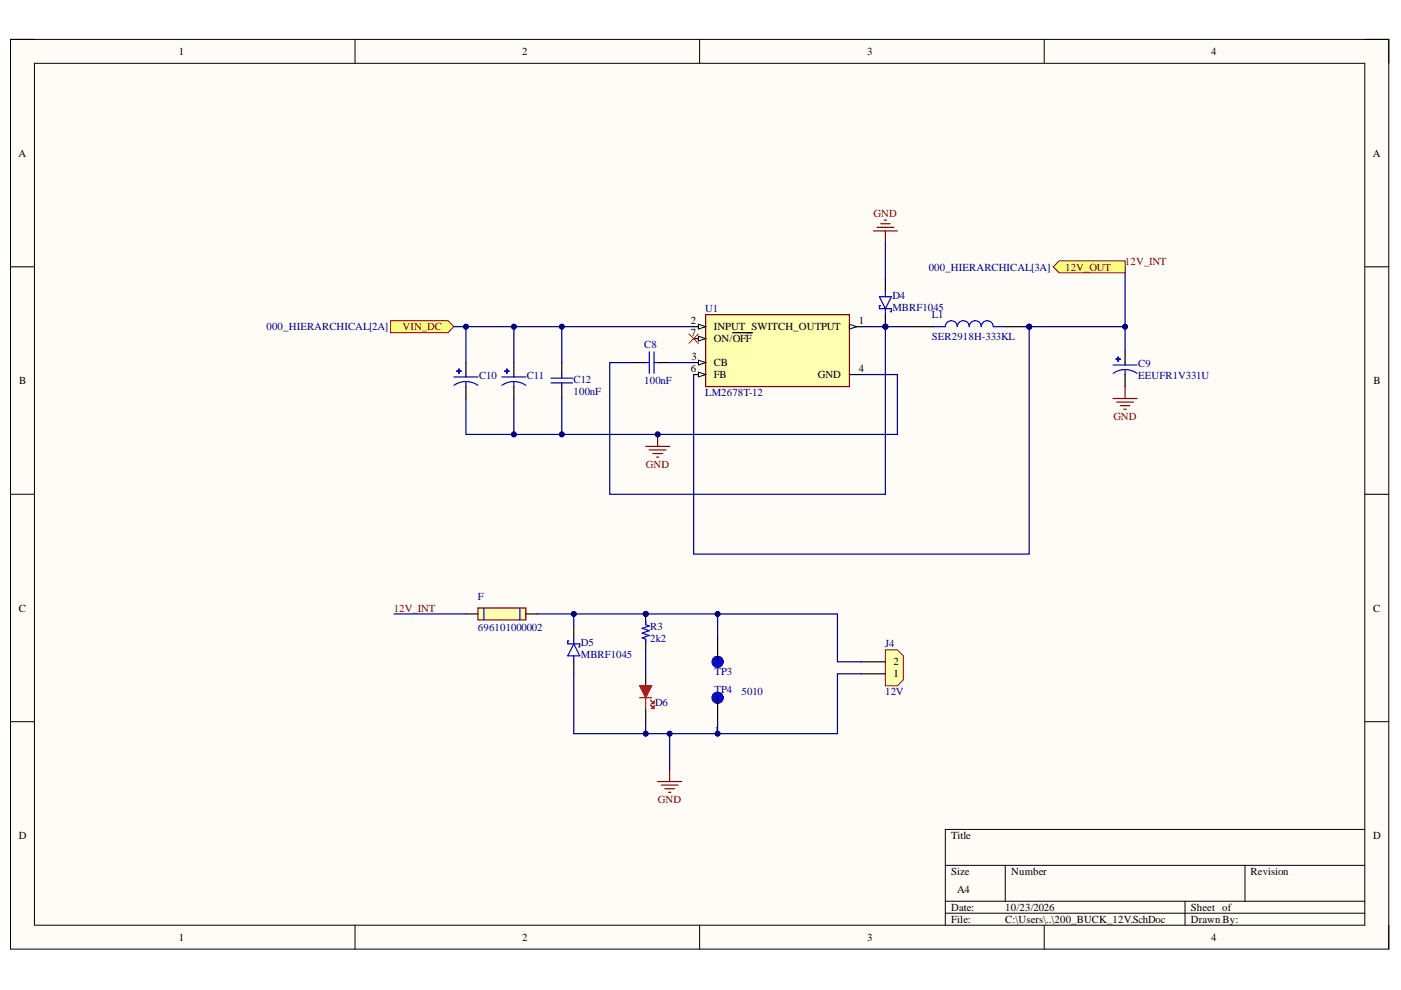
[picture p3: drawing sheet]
<svg xmlns="http://www.w3.org/2000/svg" width="297mm" height="210mm" viewBox="0 0 297 210" stroke-linecap="round" stroke-linejoin="round" font-family="sans-serif">
<defs><g id="words">
<g font-size="2.3">
<text x="37.9" y="11.7">1</text>
<text x="110.7" y="11.7">2</text>
<text x="183.9" y="11.7">3</text>
<text x="256.8" y="11.7">4</text>
<text x="3.9" y="33.3">A</text>
<text x="291" y="33.3">A</text>
<text x="146.5" y="68.8">2</text>
<text x="146.5" y="71.3">7</text>
<text x="151.3" y="70">INPUT SWITCH_OUTPUT</text>
<text x="182.1" y="68.8">1</text>
<text x="146.6" y="76.4">3</text>
<text x="151.3" y="72.6">ON/OFF</text>
<text x="151.3" y="77.6">CB</text>
<text x="4.1" y="81.4">B</text>
<text x="146.5" y="78.9">6</text>
<text x="151.3" y="80.2">FB</text>
<text x="173.4" y="80.2">GND</text>
<text x="182.1" y="78.9">4</text>
<text x="291.2" y="81.4">B</text>
<text x="4" y="129.7">C</text>
<text x="291.1" y="129.7">C</text>
<text x="189.5" y="143.6">1</text>
<text x="189.5" y="141.1">2</text>
<text x="151.5" y="155.6">1</text>
<text x="4" y="177.9">D</text>
<text x="201.6" y="177.9">Title</text>
<text x="291.1" y="177.9">D</text>
<text x="201.6" y="185.5">Size</text>
<text x="214.4" y="185.5">Number</text>
<text x="265.2" y="185.5">Revision</text>
<text x="202.9" y="189.3">A4</text>
<text x="201.6" y="193.1">Date:</text>
<text x="201.6" y="195.7">File:</text>
<text x="213.1" y="193.1">10/23/2026</text>
<text x="213.1" y="195.7">C:\Users\..\200_BUCK_12V.SchDoc</text>
<text x="252.5" y="193.1">Sheet of</text>
<text x="252.5" y="195.7">Drawn By:</text>
<text x="37.9" y="199.5">1</text>
<text x="110.7" y="199.5">2</text>
<text x="183.9" y="199.5">3</text>
<text x="256.8" y="199.5">4</text>
</g>
<g font-size="2.3" fill="#800000">
<text x="185.2" y="46">GND</text>
<text x="225.8" y="57.4">12V_OUT</text>
<text x="238.5" y="56.1">12V_INT</text>
<text x="85.3" y="70">VIN_DC</text>
<text x="236.1" y="89.1">GND</text>
<text x="136.9" y="99.3">GND</text>
<text x="83.5" y="129.7">12V_INT</text>
<text x="139.5" y="170.3">GND</text>
</g>
<g font-size="2.3" fill="#000080">
<text x="196.9" y="57.4">000_HIERARCHICAL[3A]</text>
<text x="189.2" y="63.4">D4</text>
<text x="189.2" y="66">MBRF1045</text>
<text x="56.5" y="70">000_HIERARCHICAL[2A]</text>
<text x="149.5" y="66.2">U1</text>
<text x="197.6" y="67.5">L1</text>
<text x="136.6" y="73.8">C8</text>
<text x="197.6" y="72.1">SER2918H-333KL</text>
<text x="241.3" y="77.7">C9</text>
<text x="101.6" y="80.3">C10</text>
<text x="111.7" y="80.3">C11</text>
<text x="121.6" y="83.7">100nF</text>
<text x="121.6" y="81.2">C12</text>
<text x="136.6" y="81.4">100nF</text>
<text x="149.5" y="84">LM2678T-12</text>
<text x="241.3" y="80.3">EEUFR1V331U</text>
<text x="101.3" y="127.1">F</text>
<text x="101.3" y="133.7">696101000002</text>
<text x="123.1" y="137">D5</text>
<text x="137.9" y="136">2k2</text>
<text x="137.9" y="133.5">R3</text>
<text x="187.7" y="137.3">J4</text>
<text x="123.1" y="139.6">MBRF1045</text>
<text x="151.5" y="143">TP3</text>
<text x="138.9" y="149.8">D6</text>
<text x="151.5" y="146.8">TP4</text>
<text x="157.2" y="147.4">5010</text>
<text x="187.7" y="147.4">12V</text>
</g>
</g></defs>
<path d="M2.2 8.4h292.2v192.8h-292.2z" fill-rule="evenodd" fill="#fffcf8"/>
<path d="M2.2 8.4h292.2v192.8h-292.2z" fill="none" stroke="#000" stroke-width=".21"/>
<path d="M7.3 13.4h282.1v182.8h-282.1z" fill-rule="evenodd" fill="#fffcf8"/>
<g fill="none" stroke="#000" stroke-width=".21">
<path d="M2.2 8.3h5.1M7.3 13.4h282.1v182.8h-282.1zM75.3 8.3v5.1M148.3 8.3v5.1M221.4 8.4v5M289.4 8.4h5v5M2.2 56.6h5.1M289.4 56.6h5M2.2 104.8h5.1M289.4 104.8h5M2.2 153h5.1M289.4 153h5"/>
<path d="M289.4 175.9h-89v20.3M75.3 196.2v5M148.3 196.2v5M200.4 183.5h89M200.4 191.1h89M200.4 193.6h89M213.1 183.5v7.6M221.4 196.2v5M251.2 191.1v5.1M264 183.5v7.6M294.4 196.2v5"/>
</g>
<path d="M149.6 66.7h30.5v15.3h-30.5z" fill-rule="evenodd" fill="#ffffb0"/>
<path d="M149.6 66.7h30.5v15.3h-30.5z" fill="none" stroke="#800000" stroke-width=".25"/>
<path d="M147.1 69.3h2.5" fill="none" stroke="#000" stroke-width=".25"/>
<path d="M148.1 68.8l1.5 .5-1.5 .5z" fill="#f8fcff"/>
<path d="M148.1 68.8l1.5 .5-1.5 .5z" fill="none" stroke="#000" stroke-width=".21"/>
<path d="M147.1 71.8h2.5" fill="none" stroke="#000" stroke-width=".25"/>
<path d="M148.1 71.3l1.5 .5-1.5 .5z" fill="#f8fcff"/>
<path d="M148.1 71.3l1.5 .5-1.5 .5z" fill="none" stroke="#000" stroke-width=".21"/>
<path d="M147.1 76.9h2.5M155.3 70.5h4.2" fill="none" stroke="#000" stroke-width=".25"/>
<path d="M148.1 76.4l1.5 .5-1.5 .5z" fill="#f8fcff"/>
<path d="M148.1 76.4l1.5 .5-1.5 .5z" fill="none" stroke="#000" stroke-width=".21"/>
<path d="M147.1 79.4h2.5" fill="none" stroke="#000" stroke-width=".25"/>
<path d="M148.1 78.9l1.5 .5-1.5 .5z" fill="#f8fcff"/>
<path d="M148.1 78.9l1.5 .5-1.5 .5z" fill="none" stroke="#000" stroke-width=".21"/>
<path d="M180.1 69.3h2.5" fill="none" stroke="#000" stroke-width=".25"/>
<path d="M180.1 68.8l1.5 .5-1.5 .5z" fill="#f8fcff"/>
<path d="M180.1 68.8l1.5 .5-1.5 .5z" fill="none" stroke="#000" stroke-width=".21"/>
<path d="M180.1 79.4h2.5" fill="none" stroke="#000" stroke-width=".25"/>
<path d="M82.8 68h12.2l1.2 1.3-1.2 1.2h-12.2z" fill-rule="evenodd" fill="#ffff80"/>
<path d="M82.8 68h12.2l1.2 1.3-1.2 1.2h-12.2z" fill="none" stroke="#800000" stroke-width=".21"/>
<path d="M97.3 78.2h.1v.9h-.1z" fill-rule="evenodd" fill="#00f"/>
<path d="M97.3 78.2h.1v.9h-.1z" fill="none" stroke="#00f" stroke-width=".25"/>
<path d="M96.9 78.6h.9v.1h-.9z" fill-rule="evenodd" fill="#00f"/>
<path d="M96.2 79.9h5.1M96.9 78.6h.9v.1h-.9zM98.8 79.4v.5M96.2 81.7a4.4 4.4 0 0 1 5.1 0M98.8 80.9v1.1" fill="none" stroke="#00f" stroke-width=".25"/>
<path d="M98.8 76.9v2.5M98.8 82v2.5" fill="none" stroke="#000" stroke-width=".25"/>
<path d="M107.4 78.2h.1v.9h-.1z" fill-rule="evenodd" fill="#00f"/>
<path d="M107.4 78.2h.1v.9h-.1z" fill="none" stroke="#00f" stroke-width=".25"/>
<path d="M107 78.6h.9v.1h-.9z" fill-rule="evenodd" fill="#00f"/>
<path d="M106.4 79.9h5.1M107 78.6h.9v.1h-.9zM108.9 79.4v.5M119.1 79.4v.8M106.4 81.7a4.4 4.4 0 0 1 5.1 0M108.9 80.9v1.1M116.8 81.2h4.6M116.8 80.2h4.6M119.1 81.2v.8" fill="none" stroke="#00f" stroke-width=".25"/>
<path d="M108.9 76.9v2.5M119.1 76.9v2.5M108.9 82v2.5M119.1 82v2.5" fill="none" stroke="#000" stroke-width=".25"/>
<path d="M136.9 94.6h5.1M137.7 95.4h3.5M138.4 96.2h2.1M139.2 96.9h.5M139.4 92.1v2.5" fill="none" stroke="#800000" stroke-width=".25"/>
<circle cx="139.4" cy="92.1" r=".51" fill="#000080"/>
<circle cx="139.4" cy="92.1" r=".51" fill="none" stroke="#000080" stroke-width=".21"/>
<path d="M134.4 76.9h2.5M139.4 76.9h2.6" fill="none" stroke="#000" stroke-width=".25"/>
<path d="M136.9 76.9h.8M137.7 74.6v4.6M138.7 76.9h.7M138.7 74.6v4.6" fill="none" stroke="#00f" stroke-width=".25"/>
<circle cx="187.7" cy="69.3" r=".51" fill="#000080"/>
<circle cx="187.7" cy="69.3" r=".51" fill="none" stroke="#000080" stroke-width=".21"/>
<path d="M186.4 62.9h2.6l-1.3 2.6zM186.7 64.8h-.3v.7h2.6v.6h-.3M187.7 61.7v1.2M187.7 65.5v1.2" fill="none" stroke="#00f" stroke-width=".25"/>
<path d="M187.7 59.1v2.6M187.7 66.7v2.6" fill="none" stroke="#000" stroke-width=".25"/>
<circle cx="187.7" cy="69.3" r=".51" fill="#000080"/>
<circle cx="187.7" cy="69.3" r=".51" fill="none" stroke="#000080" stroke-width=".21"/>
<path d="M185.2 49h5.1M185.9 48.2h3.6M186.7 47.4h2M187.5 46.7h.5M187.7 49v2.5" fill="none" stroke="#800000" stroke-width=".25"/>
<circle cx="218.2" cy="69.3" r=".51" fill="#000080"/>
<circle cx="218.2" cy="69.3" r=".51" fill="none" stroke="#000080" stroke-width=".21"/>
<path d="M197.9 69.3h2.5a1.27 1.27 0 0 1 1.3-1.3 1.27 1.27 0 0 1 1.3 1.3 1.27 1.27 0 0 1 1.2-1.3 1.27 1.27 0 0 1 1.3 1.3 1.27 1.27 0 0 1 1.3-1.3 1.27 1.27 0 0 1 1.2 1.3 1.27 1.27 0 0 1 1.3-1.3 1.27 1.27 0 0 1 1.3 1.3h2.5" fill="none" stroke="#00f" stroke-width=".25"/>
<path d="M192.8 69.3h5.1M213.1 69.3h5.1" fill="none" stroke="#000" stroke-width=".25"/>
<circle cx="218.2" cy="69.3" r=".51" fill="#000080"/>
<circle cx="218.2" cy="69.3" r=".51" fill="none" stroke="#000080" stroke-width=".21"/>
<path d="M236 84.5h5.1M236.8 85.3h3.5M237.5 86h2.1M238.3 86.8h.5M238.5 82v2.5" fill="none" stroke="#800000" stroke-width=".25"/>
<path d="M101.3 128.9h10.2v2.5h-10.2z" fill-rule="evenodd" fill="#ffffb0"/>
<path d="M101.3 128.9h10.2v2.5h-10.2z" fill="none" stroke="#800000" stroke-width=".25"/>
<path d="M102.6 128.9v2.5M110.2 128.9v2.5M120.6 135.9h-.2v.6h2.5v.7h-.2M121.7 136.5l1.2 2.6h-2.5zM121.7 135.3v1.2M121.7 139.1v1.2" fill="none" stroke="#00f" stroke-width=".25"/>
<path d="M98.8 130.2h2.5M111.5 130.2h2.5M121.7 132.7v2.6M121.7 140.3v2.6" fill="none" stroke="#000" stroke-width=".25"/>
<circle cx="136.9" cy="130.2" r=".51" fill="#000080"/>
<circle cx="136.9" cy="130.2" r=".51" fill="none" stroke="#000080" stroke-width=".21"/>
<path d="M136.9 130.2v2M136.9 135.8v2" fill="none" stroke="#000" stroke-width=".25"/>
<circle cx="136.9" cy="130.2" r=".51" fill="#000080"/>
<circle cx="136.9" cy="130.2" r=".51" fill="none" stroke="#000080" stroke-width=".21"/>
<path d="M136.9 131.7v.8l.8 .2-1.6 .5 1.6 .5-1.6 .5 1.6 .5-1.6 .6 .8 .2v.8" fill="none" stroke="#00f" stroke-width=".25"/>
<path d="M135.6 147.9h2.6M136.9 147.9v2.6" fill="none" stroke="#f00" stroke-width=".25"/>
<path d="M136.9 142.9v2.5" fill="none" stroke="#000" stroke-width=".25"/>
<path d="M135.6 145.4h2.6l-1.3 2.5z" fill-rule="evenodd" fill="#f00"/>
<path d="M135.6 145.4h2.6l-1.3 2.5z" fill="none" stroke="#f00" stroke-width=".25"/>
<path d="M136.9 150.5v2.5" fill="none" stroke="#000" stroke-width=".25"/>
<path d="M138.7 148.7v.5h-.5z" fill="#999"/>
<path d="M137.9 148.4l.5 .6M138.7 148.7v.5h-.5z" fill="none" stroke="#f00" stroke-width=".25"/>
<path d="M138.2 150.2l.5-.5v.5z" fill="#999"/>
<path d="M137.9 149.5l.5 .5M138.2 150.2l.5-.5v.5z" fill="none" stroke="#f00" stroke-width=".25"/>
<g fill="none" stroke="#00f" stroke-width="1.3">
<circle cx="152.1" cy="140.3" r=".63"/>
<circle cx="152.1" cy="147.9" r=".63"/>
</g>
<path d="M152.1 135.3v5M152.1 147.9v5.1" fill="none" stroke="#000" stroke-width=".25"/>
<path d="M96.2 69.3h50.9" fill="none" stroke="#000080" stroke-width=".25"/>
<circle cx="119.1" cy="69.3" r=".51" fill="#000080"/>
<circle cx="119.1" cy="69.3" r=".51" fill="none" stroke="#000080" stroke-width=".21"/>
<circle cx="108.9" cy="69.3" r=".51" fill="#000080"/>
<circle cx="108.9" cy="69.3" r=".51" fill="none" stroke="#000080" stroke-width=".21"/>
<circle cx="98.8" cy="69.3" r=".51" fill="#000080"/>
<circle cx="98.8" cy="69.3" r=".51" fill="none" stroke="#000080" stroke-width=".21"/>
<path d="M98.8 69.3v7.6" fill="none" stroke="#000080" stroke-width=".25"/>
<circle cx="98.8" cy="69.3" r=".51" fill="#000080"/>
<circle cx="98.8" cy="69.3" r=".51" fill="none" stroke="#000080" stroke-width=".21"/>
<path d="M108.9 69.3v7.6" fill="none" stroke="#000080" stroke-width=".25"/>
<circle cx="108.9" cy="69.3" r=".51" fill="#000080"/>
<circle cx="108.9" cy="69.3" r=".51" fill="none" stroke="#000080" stroke-width=".21"/>
<path d="M119.1 69.3v7.6" fill="none" stroke="#000080" stroke-width=".25"/>
<circle cx="119.1" cy="69.3" r=".51" fill="#000080"/>
<circle cx="119.1" cy="69.3" r=".51" fill="none" stroke="#000080" stroke-width=".21"/>
<path d="M182.6 79.4h7.7v12.7h-91.5v-7.6" fill="none" stroke="#000080" stroke-width=".25"/>
<circle cx="108.9" cy="92.1" r=".51" fill="#000080"/>
<circle cx="108.9" cy="92.1" r=".51" fill="none" stroke="#000080" stroke-width=".21"/>
<circle cx="119.1" cy="92.1" r=".51" fill="#000080"/>
<circle cx="119.1" cy="92.1" r=".51" fill="none" stroke="#000080" stroke-width=".21"/>
<circle cx="139.4" cy="92.1" r=".51" fill="#000080"/>
<circle cx="139.4" cy="92.1" r=".51" fill="none" stroke="#000080" stroke-width=".21"/>
<path d="M108.9 84.5v7.6" fill="none" stroke="#000080" stroke-width=".25"/>
<circle cx="108.9" cy="92.1" r=".51" fill="#000080"/>
<circle cx="108.9" cy="92.1" r=".51" fill="none" stroke="#000080" stroke-width=".21"/>
<path d="M119.1 84.5v7.6" fill="none" stroke="#000080" stroke-width=".25"/>
<circle cx="119.1" cy="92.1" r=".51" fill="#000080"/>
<circle cx="119.1" cy="92.1" r=".51" fill="none" stroke="#000080" stroke-width=".21"/>
<path d="M142 76.9h5.1M182.6 69.3h5.1" fill="none" stroke="#000080" stroke-width=".25"/>
<circle cx="187.7" cy="69.3" r=".51" fill="#000080"/>
<circle cx="187.7" cy="69.3" r=".51" fill="none" stroke="#000080" stroke-width=".21"/>
<path d="M187.7 51.5v7.6M187.7 69.3h5.1" fill="none" stroke="#000080" stroke-width=".25"/>
<circle cx="187.7" cy="69.3" r=".51" fill="#000080"/>
<circle cx="187.7" cy="69.3" r=".51" fill="none" stroke="#000080" stroke-width=".21"/>
<path d="M238.5 69.3v5" fill="none" stroke="#000080" stroke-width=".25"/>
<circle cx="238.5" cy="69.3" r=".51" fill="#000080"/>
<circle cx="238.5" cy="69.3" r=".51" fill="none" stroke="#000080" stroke-width=".21"/>
<path d="M83.5 130.2h15.3M114 130.2h22.9" fill="none" stroke="#000080" stroke-width=".25"/>
<circle cx="121.7" cy="130.2" r=".51" fill="#000080"/>
<circle cx="121.7" cy="130.2" r=".51" fill="none" stroke="#000080" stroke-width=".21"/>
<circle cx="136.9" cy="130.2" r=".51" fill="#000080"/>
<circle cx="136.9" cy="130.2" r=".51" fill="none" stroke="#000080" stroke-width=".21"/>
<path d="M121.7 130.2v2.5" fill="none" stroke="#000080" stroke-width=".25"/>
<circle cx="121.7" cy="130.2" r=".51" fill="#000080"/>
<circle cx="121.7" cy="130.2" r=".51" fill="none" stroke="#000080" stroke-width=".21"/>
<path d="M136.9 137.8v5.1M121.7 142.9v12.7h30.4v-2.6" fill="none" stroke="#000080" stroke-width=".25"/>
<circle cx="136.9" cy="155.6" r=".51" fill="#000080"/>
<circle cx="136.9" cy="155.6" r=".51" fill="none" stroke="#000080" stroke-width=".21"/>
<circle cx="142" cy="155.6" r=".51" fill="#000080"/>
<circle cx="142" cy="155.6" r=".51" fill="none" stroke="#000080" stroke-width=".21"/>
<circle cx="152.1" cy="155.6" r=".51" fill="#000080"/>
<circle cx="152.1" cy="155.6" r=".51" fill="none" stroke="#000080" stroke-width=".21"/>
<path d="M136.9 153v2.6" fill="none" stroke="#000080" stroke-width=".25"/>
<circle cx="136.9" cy="155.6" r=".51" fill="#000080"/>
<circle cx="136.9" cy="155.6" r=".51" fill="none" stroke="#000080" stroke-width=".21"/>
<path d="M139.4 165.7h5.1M140.2 166.5h3.6M141 167.2h2M141.7 168h.5M142 163.2v2.5" fill="none" stroke="#800000" stroke-width=".25"/>
<path d="M142 155.6v7.6" fill="none" stroke="#000080" stroke-width=".25"/>
<circle cx="142" cy="155.6" r=".51" fill="#000080"/>
<circle cx="142" cy="155.6" r=".51" fill="none" stroke="#000080" stroke-width=".21"/>
<path d="M187.7 137.8h2.6l1.2 1.3v5l-1.2 1.3h-2.6z" fill-rule="evenodd" fill="#ffffb0"/>
<path d="M187.7 137.8h2.6l1.2 1.3v5l-1.2 1.3h-2.6z" fill="none" stroke="#980000" stroke-width=".21"/>
<path d="M182.6 142.9h5.1M182.6 140.3h5.1" fill="none" stroke="#000" stroke-width=".25"/>
<path d="M182.6 142.9h-5v12.7h-25.4" fill="none" stroke="#000080" stroke-width=".25"/>
<circle cx="152.1" cy="155.6" r=".51" fill="#000080"/>
<circle cx="152.1" cy="155.6" r=".51" fill="none" stroke="#000080" stroke-width=".21"/>
<path d="M136.9 130.2h15.2v5.1" fill="none" stroke="#000080" stroke-width=".25"/>
<circle cx="136.9" cy="130.2" r=".51" fill="#000080"/>
<circle cx="136.9" cy="130.2" r=".51" fill="none" stroke="#000080" stroke-width=".21"/>
<circle cx="152.1" cy="130.2" r=".51" fill="#000080"/>
<circle cx="152.1" cy="130.2" r=".51" fill="none" stroke="#000080" stroke-width=".21"/>
<path d="M152.2 130.2h25.4v10.1h5" fill="none" stroke="#000080" stroke-width=".25"/>
<circle cx="152.1" cy="130.2" r=".51" fill="#000080"/>
<circle cx="152.1" cy="130.2" r=".51" fill="none" stroke="#000080" stroke-width=".21"/>
<path d="M187.7 69.3v35.5h-58.4v-27.9h5.1" fill="none" stroke="#000080" stroke-width=".25"/>
<circle cx="187.7" cy="69.3" r=".51" fill="#000080"/>
<circle cx="187.7" cy="69.3" r=".51" fill="none" stroke="#000080" stroke-width=".21"/>
<path d="M218.2 69.3v48.2h-71.1v-38.1" fill="none" stroke="#000080" stroke-width=".25"/>
<circle cx="218.2" cy="69.3" r=".51" fill="#000080"/>
<circle cx="218.2" cy="69.3" r=".51" fill="none" stroke="#000080" stroke-width=".21"/>
<path d="M238.5 56.6v12.7h-20.3" fill="none" stroke="#000080" stroke-width=".25"/>
<circle cx="218.2" cy="69.3" r=".51" fill="#000080"/>
<circle cx="218.2" cy="69.3" r=".51" fill="none" stroke="#000080" stroke-width=".21"/>
<circle cx="238.5" cy="69.3" r=".51" fill="#000080"/>
<circle cx="238.5" cy="69.3" r=".51" fill="none" stroke="#000080" stroke-width=".21"/>
<path d="M237 75.7h.1v.9h-.1z" fill-rule="evenodd" fill="#00f"/>
<path d="M237 75.7h.1v.9h-.1z" fill="none" stroke="#00f" stroke-width=".25"/>
<path d="M236.6 76.1h.9v.1h-.9z" fill-rule="evenodd" fill="#00f"/>
<path d="M236 79.2a4.4 4.4 0 0 1 5.1 0M236 77.4h5.1M236.6 76.1h.9v.1h-.9zM238.5 76.9v.5M238.5 78.4v1" fill="none" stroke="#00f" stroke-width=".25"/>
<path d="M238.5 74.3v2.6M238.5 79.4v2.6" fill="none" stroke="#000" stroke-width=".25"/>
<path d="M146 70.8l2.1 2M148.1 70.8l-2.1 2" fill="none" stroke="#f00" stroke-width=".21"/>
<path d="M223.3 56.6l1.3-1.3h13.9v2.5h-13.9z" fill-rule="evenodd" fill="#ffff80"/>
<path d="M223.3 56.6l1.3-1.3h13.9v2.5h-13.9z" fill="none" stroke="#800000" stroke-width=".21"/>
<use href="#words"/>
</svg>
